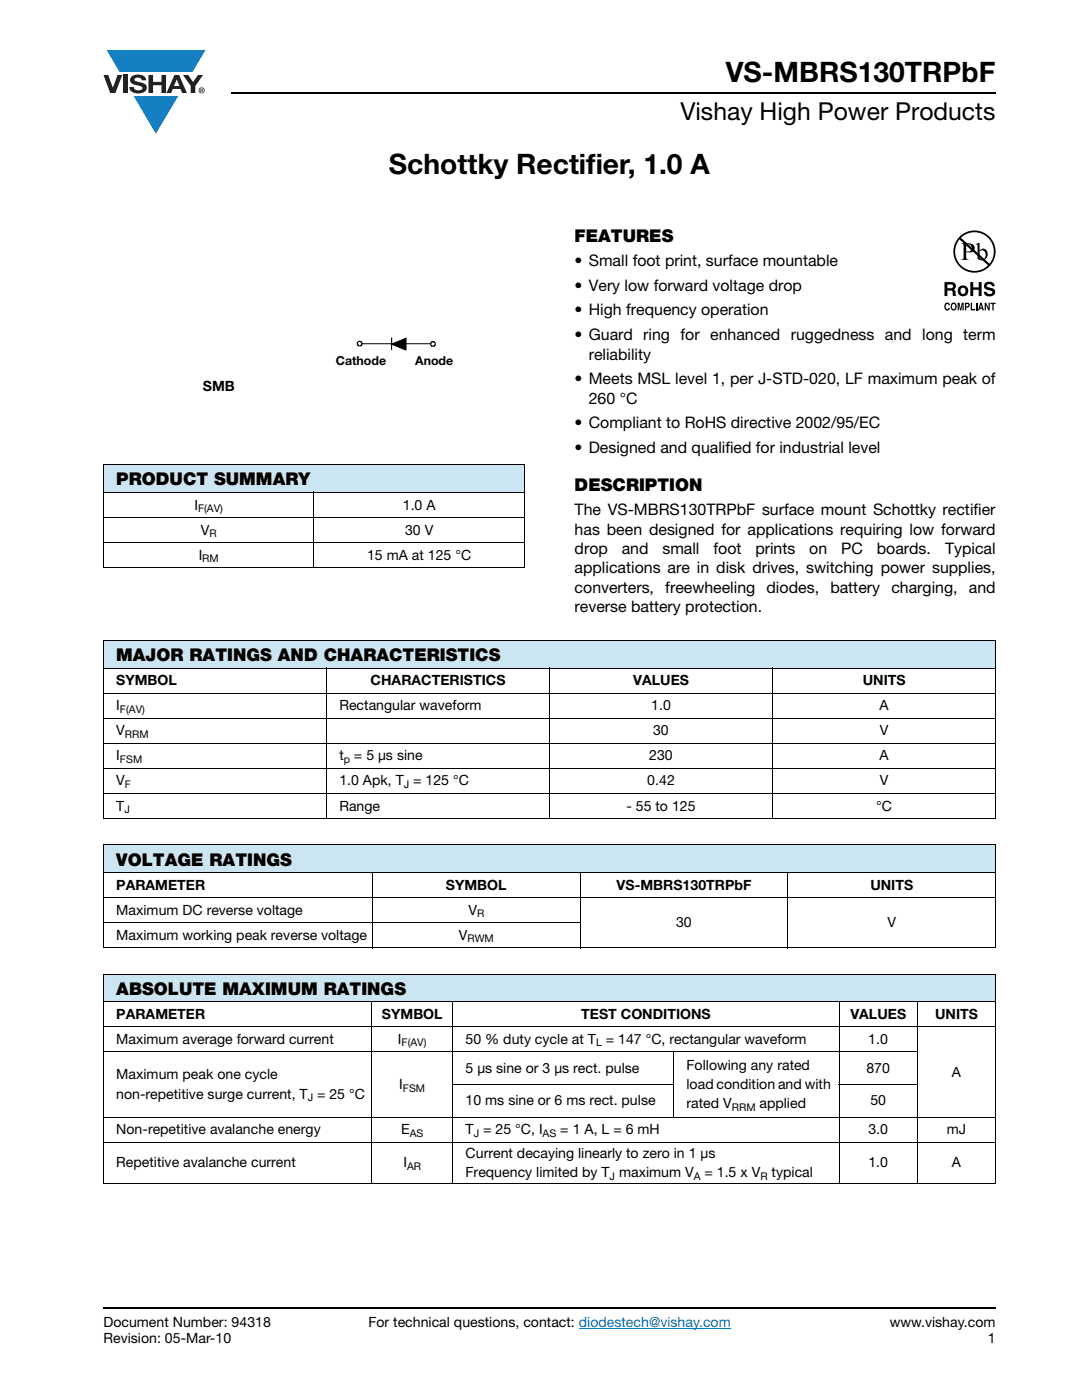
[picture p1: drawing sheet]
<svg xmlns="http://www.w3.org/2000/svg" width="216mm" height="279mm" viewBox="0 0 216 279" stroke-linecap="round" stroke-linejoin="round" font-family="sans-serif">
<defs><g id="words">
<g font-size="5.6">
<text x="144.8" y="16.4">VS-MBRS130TRPbF</text>
<text x="77.6" y="34.8">Schottky Rectifier, 1.0 A</text>
</g>
<text font-size="4.9" x="135.8" y="24">Vishay High Power Products</text>
<g font-size="3.5">
<text x="114.7" y="48.3">FEATURES</text>
<text x="23.2" y="96.9">PRODUCT SUMMARY</text>
<text x="114.7" y="98.1">DESCRIPTION</text>
<text x="23.2" y="132">MAJOR RATINGS AND CHARACTERISTICS</text>
<text x="23.2" y="172.8">VOLTAGE RATINGS</text>
<text x="23.2" y="198.5">ABSOLUTE MAXIMUM RATINGS</text>
</g>
<g font-size="3.2">
<text x="114.7" y="53">• Small foot print, surface mountable</text>
<text x="114.7" y="58">• Very low forward voltage drop</text>
<text x="114.7" y="62.9">• High frequency operation</text>
<text x="114.7" y="67.9">• Guard ring for enhanced ruggedness and long term</text>
<text x="117.5" y="71.8">reliability</text>
<text x="114.7" y="76.7">• Meets MSL level 1, per J-STD-020, LF maximum peak of</text>
<text x="117.5" y="80.6">260 °C</text>
<text x="114.7" y="85.5">• Compliant to RoHS directive 2002/95/EC</text>
<text x="114.7" y="90.4">• Designed and qualified for industrial level</text>
<text x="114.7" y="102.8">The VS-MBRS130TRPbF surface mount Schottky rectifier</text>
<text x="114.7" y="106.7">has been designed for applications requiring low forward</text>
<text x="114.7" y="110.6">drop</text>
<text x="124.1" y="110.6">and</text>
<text x="132.2" y="110.6">small</text>
<text x="142.4" y="110.6">foot</text>
<text x="150.7" y="110.6">prints</text>
<text x="161.5" y="110.6">on</text>
<text x="167.8" y="110.6">PC</text>
<text x="175" y="110.6">boards.</text>
<text x="188.6" y="110.6">Typical</text>
<text x="114.7" y="114.4">applications are in disk drives, switching power supplies,</text>
<text x="114.7" y="118.3">converters,</text>
<text x="132.8" y="118.3">freewheeling</text>
<text x="153" y="118.3">diodes,</text>
<text x="165.7" y="118.3">battery</text>
<text x="177.9" y="118.3">charging,</text>
<text x="193.3" y="118.3">and</text>
<text x="114.7" y="122.2">reverse battery protection.</text>
</g>
<g font-size="2.8">
<text x="40.5" y="78">SMB</text>
<text x="38.8" y="101.7">I</text>
<text x="80.4" y="101.7">1.0 A</text>
<text x="40.1" y="106.7">V</text>
<text x="80.8" y="106.7">30 V</text>
<text x="39.6" y="111.7">I</text>
<text x="73.3" y="111.7">15 mA at 125 °C</text>
<text x="23.2" y="136.8">SYMBOL</text>
<text x="74" y="136.8">CHARACTERISTICS</text>
<text x="126.4" y="136.8">VALUES</text>
<text x="172.2" y="136.8">UNITS</text>
<text x="23.2" y="141.8">I</text>
<text x="67.7" y="141.8">Rectangular waveform</text>
<text x="129.9" y="141.8">1.0</text>
<text x="175.5" y="141.8">A</text>
<text x="23.2" y="146.7">V</text>
<text x="130.3" y="146.7">30</text>
<text x="175.5" y="146.7">V</text>
<text x="23.2" y="151.8">I</text>
<text x="67.7" y="151.8">t</text>
<text x="70.6" y="151.8">= 5 μs sine</text>
<text x="129.5" y="151.8">230</text>
<text x="175.5" y="151.8">A</text>
<text x="23.2" y="161.8">T</text>
<text x="23.2" y="156.8">V</text>
<text x="67.7" y="156.8">1.0 Apk, T = 125 °C</text>
<text x="67.7" y="161.8">Range</text>
<text x="125" y="161.8">- 55 to 125</text>
<text x="129.2" y="156.8">0.42</text>
<text x="174.8" y="161.8">°C</text>
<text x="175.5" y="156.8">V</text>
<text x="23.2" y="177.5">PARAMETER</text>
<text x="89" y="177.5">SYMBOL</text>
<text x="123" y="177.5">VS-MBRS130TRPbF</text>
<text x="173.7" y="177.5">UNITS</text>
<text x="23.2" y="182.5">Maximum DC reverse voltage</text>
<text x="93.5" y="182.5">V</text>
<text x="134.9" y="185">30</text>
<text x="177.1" y="185">V</text>
<text x="23.2" y="187.6">Maximum working peak reverse voltage</text>
<text x="91.6" y="187.6">V</text>
<text x="23.2" y="203.3">PARAMETER</text>
<text x="76.2" y="203.3">SYMBOL</text>
<text x="116" y="203.3">TEST CONDITIONS</text>
<text x="169.7" y="203.3">VALUES</text>
<text x="186.6" y="203.3">UNITS</text>
<text x="23.2" y="208.3">Maximum average forward current</text>
<text x="79.4" y="208.3">I</text>
<text x="92.9" y="208.3">50 % duty cycle at T</text>
<text x="120.9" y="208.3">= 147 °C, rectangular waveform</text>
<text x="173.3" y="208.3">1.0</text>
<text x="23.2" y="215.4">Maximum peak one cycle</text>
<text x="92.9" y="214.1">5 μs sine or 3 μs rect. pulse</text>
<text x="137" y="213.5">Following any rated</text>
<text x="172.9" y="214.1">870</text>
<text x="189.9" y="214.8">A</text>
<text x="23.2" y="219.3">non-repetitive surge current, T = 25 °C</text>
<text x="79.7" y="217.3">I</text>
<text x="92.9" y="220.6">10 ms sine or 6 ms rect. pulse</text>
<text x="137" y="217.3">load condition and with</text>
<text x="137" y="221.2">rated V</text>
<text x="151.6" y="221.2">applied</text>
<text x="173.7" y="220.6">50</text>
<text x="23.2" y="226.3">Non-repetitive avalanche energy</text>
<text x="80" y="226.3">E</text>
<text x="92.9" y="226.3">T = 25 °C, I</text>
<text x="111.8" y="226.3">= 1 A, L = 6 mH</text>
<text x="173.3" y="226.3">3.0</text>
<text x="188.9" y="226.3">mJ</text>
<text x="23.2" y="233">Repetitive avalanche current</text>
<text x="80.5" y="233">I</text>
<text x="92.9" y="231.1">Current decaying linearly to zero in 1 μs</text>
<text x="173.3" y="233">1.0</text>
<text x="189.9" y="233">A</text>
<text x="92.9" y="234.9">Frequency limited by T maximum V</text>
<text x="140.6" y="234.9">= 1.5 x V</text>
<text x="154" y="234.9">typical</text>
<text x="20.6" y="268.1">Revision: 05-Mar-10</text>
<text x="20.6" y="264.9">Document Number: 94318</text>
<text x="73.5" y="264.9">For technical questions, contact: diodestech@vishay.com</text>
<text x="177.5" y="264.9">www.vishay.com</text>
<text x="197.1" y="268.1">1</text>
</g>
<g font-size="2.5">
<text x="67" y="72.7">Cathode</text>
<text x="82.9" y="72.7">Anode</text>
</g>
<g font-size="2.1">
<text x="39.5" y="102.2">F(AV)</text>
<text x="41.8" y="107.2">R</text>
<text x="40.4" y="112.2">RM</text>
<text x="23.9" y="142.3">F(AV)</text>
<text x="24.9" y="147.3">RRM</text>
<text x="23.9" y="152.3">FSM</text>
<text x="68.6" y="152.3">p</text>
<text x="24.9" y="157.3">F</text>
<text x="80.6" y="157.3">J</text>
<text x="24.8" y="162.3">J</text>
<text x="95.2" y="183">R</text>
<text x="93.3" y="188.1">RWM</text>
<text x="80.1" y="208.9">F(AV)</text>
<text x="118.9" y="208.9">L</text>
<text x="61.4" y="219.8">J</text>
<text x="80.4" y="217.8">FSM</text>
<text x="146" y="221.7">RRM</text>
<text x="81.7" y="226.8">AS</text>
<text x="94.5" y="226.8">J</text>
<text x="108.3" y="226.8">AS</text>
<text x="81.2" y="233.5">AR</text>
<text x="121.6" y="235.4">J</text>
<text x="138.4" y="235.4">A</text>
<text x="151.7" y="235.4">R</text>
</g>
</g></defs>
<g fill="#147fc3">
<path d="M21.3 10h19.7l-2.6 4.4h-3.8h-10.8z"/>
<path d="M26.7 19.2h8.9l-4.5 7.5z"/>
</g>
<g fill="#231f20">
<path d="M20.6 15h1l.9 2.5 1-2.5h.9l-1.4 3.6h-1z"/>
<path d="M24.6 15h.9v3.6h-.9z"/>
<path d="M26.3 15.3a2.1 2.1 0 0 1 2.8 .3l.1 .4h-.9a.79 .79 0 0 0-.7-.5 .79 .79 0 0 0-.8 .4l.3 .3 1 .2a1.08 1.08 0 0 1 1.2 1.1 1.08 1.08 0 0 1-1.1 1.1 1.73 1.73 0 0 1-2.4-1.2h.9a.96 .96 0 0 0 .8 .6 .96 .96 0 0 0 .9-.4 1.31 1.31 0 0 0-1.2-.6 1.03 1.03 0 0 1-1.1-.6 1.03 1.03 0 0 1 .2-1.1z"/>
<path d="M29.6 15h.9v1.3h1.7v-1.3h.9v3.6h-.9v-1.6h-1.7v1.6h-.9z"/>
<path d="M36.5 15h1.1l.9 1.4 1-1.4h1l-1.5 2.2v1.4h-.9v-1.4z"/>
<path d="M35.3 15.8l.5 1.4h-1.1zM34.8 15l-1.6 3.6h1l.3-.8h1.5l.3 .8h1l-1.6-3.6z"/>
<path d="M39.8 18a.46 .46 0 0 1 .9 0 .46 .46 0 0 1-.9 0zM39.6 18a.6 .6 0 0 0 1.2 0 .6 .6 0 0 0-1.2 0z"/>
<path d="M40.1 17.8h.2v.2h-.2zM40 17.7v.7h.1v-.3l.4 .3-.2-.3 .2-.2-.1-.2z"/>
</g>
<path d="M115.5 265.1h30.3" fill="none" stroke="#007ec4" stroke-width=".2"/>
<path d="M46.1 18.6h152.5M20.6 261h178" fill="none" stroke="#000" stroke-width=".36"/>
<path d="M20.6 92.8h84v5.5h-84z" fill="#cce5f3"/>
<path d="M20.6 92.8h84.1M20.6 98.3h84.1M20.6 92.9v20.3M62.7 98.2v15.1M104.6 92.9v20.3M20.6 103.3h84.1M20.6 108.3h84.1M20.6 113.3h84.1" fill="none" stroke="#000" stroke-width=".2"/>
<path d="M34.9 57.6h55.5v21.1h-55.5z" fill="#fff"/>
<path d="M71.5 68.2h.2a.4 .4 0 0 1 .4 .1 .4 .4 0 0 1 0 .5l-.1 .2-.6-.1a.44 .44 0 0 1 .1-.7zM72.2 68.6h13.7M78.1 68.7l2.9-1.2v2.4zM78.1 67.4v2.5M86.1 68.3h.2a.44 .44 0 0 1 .5 .2 .44 .44 0 0 1-.1 .5l-.5 .1-.2-.2-.1-.4z" fill="none" stroke="#000" stroke-width=".2"/>
<path d="M78.1 68.7l2.9-1.2v2.4z" fill="#000"/>
<path d="M188.4 46h10.2v16h-10.2z" fill="#fff"/>
<g fill="#000">
<path d="M193.6 56.3h.6v1.1h1.1v-1.1h.6v2.8h-.6v-1.3h-1.1v1.3h-.6zM196.6 56.4a1.15 1.15 0 0 1 1.9 .7h-.6v-.1a.68 .68 0 0 0-.9-.2l-.1 .4 .3 .1a1.29 1.29 0 0 1 1.4 .9 1.17 1.17 0 0 1-1.2 1 1.17 1.17 0 0 1-1.1-1h.6v.2a.67 .67 0 0 0 1.1-.1l-.2-.3-.6-.1a.82 .82 0 0 1-.8-.5 .82 .82 0 0 1 .2-1zM188.6 60.6l.4-.2 .3 .1 .2 .4-.6-.2a.66 .66 0 0 0 .1 1l.3-.3h.2a.54 .54 0 0 1-.4 .6 .54 .54 0 0 1-.6-.5zM191.1 60.4h.4l.2 1.2 .2-1.2h.4v1.5h-.3v-1.2l-.2 1.2h-.2l-.3-1.2v1.2h-.2zM193.7 60.4h.3v1.3h.6v.2h-.9zM194.7 60.4h.3v1.5h-.3zM196.5 60.4h.3l.5 1.1v-1.1h.2v1.5h-.3l-.5-1v1h-.2zM197.6 60.4h1.1v.3h-.4v1.2h-.3v-1.2h-.4z"/>
<path d="M189 56.8v.7h1a.39 .39 0 0 0 0-.7zM188.5 56.3h1.4a.79 .79 0 0 1 .8 .4 .79 .79 0 0 1-.1 .9l-.3 .1a.98 .98 0 0 1 .4 1.2l.1 .2h-.6l-.3-1.1h-.9v1.1h-.5z"/>
<path d="M191.7 47.5a3.9 3.9 0 0 1 5.3-.2 3.9 3.9 0 0 1 .4 5.3zM191.4 47.8l5.8 5.2a3.9 3.9 0 0 1-5.4 .1 3.9 3.9 0 0 1-.4-5.3zM190.2 50.2a4.2 4.2 0 0 0 8.5 0 4.2 4.2 0 0 0-8.5 0z"/>
<path d="M191.9 57.5a.63 .63 0 0 0-.2 .8 .63 .63 0 0 0 .7 .3 .63 .63 0 0 0 .2-.8 .63 .63 0 0 0-.7-.3zM191.1 58a1.1 1.1 0 0 1 2.2 0 1.1 1.1 0 0 1-2.2 0z"/>
<path d="M192.8 48.8v1.3a.75 .75 0 0 0 1.1-.6 .75 .75 0 0 0-1.1-.7zM191.8 48.6a2.81 2.81 0 0 1 2.5 .3 .97 .97 0 0 1-.1 1.2 .97 .97 0 0 1-1.2 .2h-.2v1.1v.2l.5 .3h-1.5l.3-.2 .2-.3v-2.3l-.1-.3z"/>
<path d="M195.5 50.2v1.4l.1 .1a.72 .72 0 0 0 .8-.1 .72 .72 0 0 0 .3-.7 .72 .72 0 0 0-.4-.8 .72 .72 0 0 0-.8 .1zM194.7 48.7l.8-.3v1.7a.89 .89 0 0 1 1.1-.4 .89 .89 0 0 1 .5 1 1.23 1.23 0 0 1-.7 1.2 1.23 1.23 0 0 1-1.3-.2l-.1-2.7z"/>
<path d="M190.1 60.7a.64 .64 0 0 0 .2 1h.1a.64 .64 0 0 0-.1-1.1zM189.9 60.5l.2-.1a.56 .56 0 0 1 .7 .4 .82 .82 0 0 1-.5 1.2h-.2a.89 .89 0 0 1-.2-1.5z"/>
<path d="M192.8 60.7v.4l.4-.1v-.3zM192.5 60.4h.6a.5 .5 0 0 1 .4 .5 .5 .5 0 0 1-.4 .5h-.3v.5h-.3z"/>
<path d="M195.7 60.8l-.1 .6h.3zM195.6 60.4h.3l.4 1.5h-.3v-.3h-.5l-.1 .3h-.3z"/>
</g>
<g fill="#cce5f3">
<path d="M20.6 127.8h178v5.5h-178z"/>
<path d="M20.6 168.6h178v5.5h-178z"/>
<path d="M20.6 194.4h178v5.5h-178z"/>
</g>
<g fill="none" stroke="#000" stroke-width=".2">
<path d="M20.6 127.8h178.1M20.6 133.3h178.1M20.6 138.3h178.1M20.6 127.9v35.4M65.2 133.3v30.1M109.6 133.3v30.1M154.2 133.3v30.1M198.6 127.9v35.4M20.6 143.3h178.1M20.6 148.3h178.1M20.6 153.4h178.1M20.6 158.3h178.1"/>
<path d="M20.6 163.3h178.1M20.6 168.6h178.1M20.6 174.1h178.1M20.6 179.1h178.1M20.6 168.7v20.3M74.3 174.1v15.1M115.8 174.1v15.1M157.2 174.1v15.1M198.6 168.7v20.3M20.6 184.1h95.3M20.6 189.1h178.1M20.6 194.4h178.1"/>
<path d="M20.6 199.9h178.1M20.6 194.5v41.6M74.2 199.8v36.5M90.3 199.8v36.5M167.4 199.8v36.5M183 199.8v36.5M198.6 194.5v41.6M20.6 204.9h178.1M20.6 209.9h162.5M90.3 216.4h44.2M134.4 209.8v13.2M167.3 216.4h15.8"/>
<path d="M20.6 222.9h178.1M20.6 227.9h178.1M20.6 236.2h178.1"/>
</g>
<use href="#words"/>
</svg>
